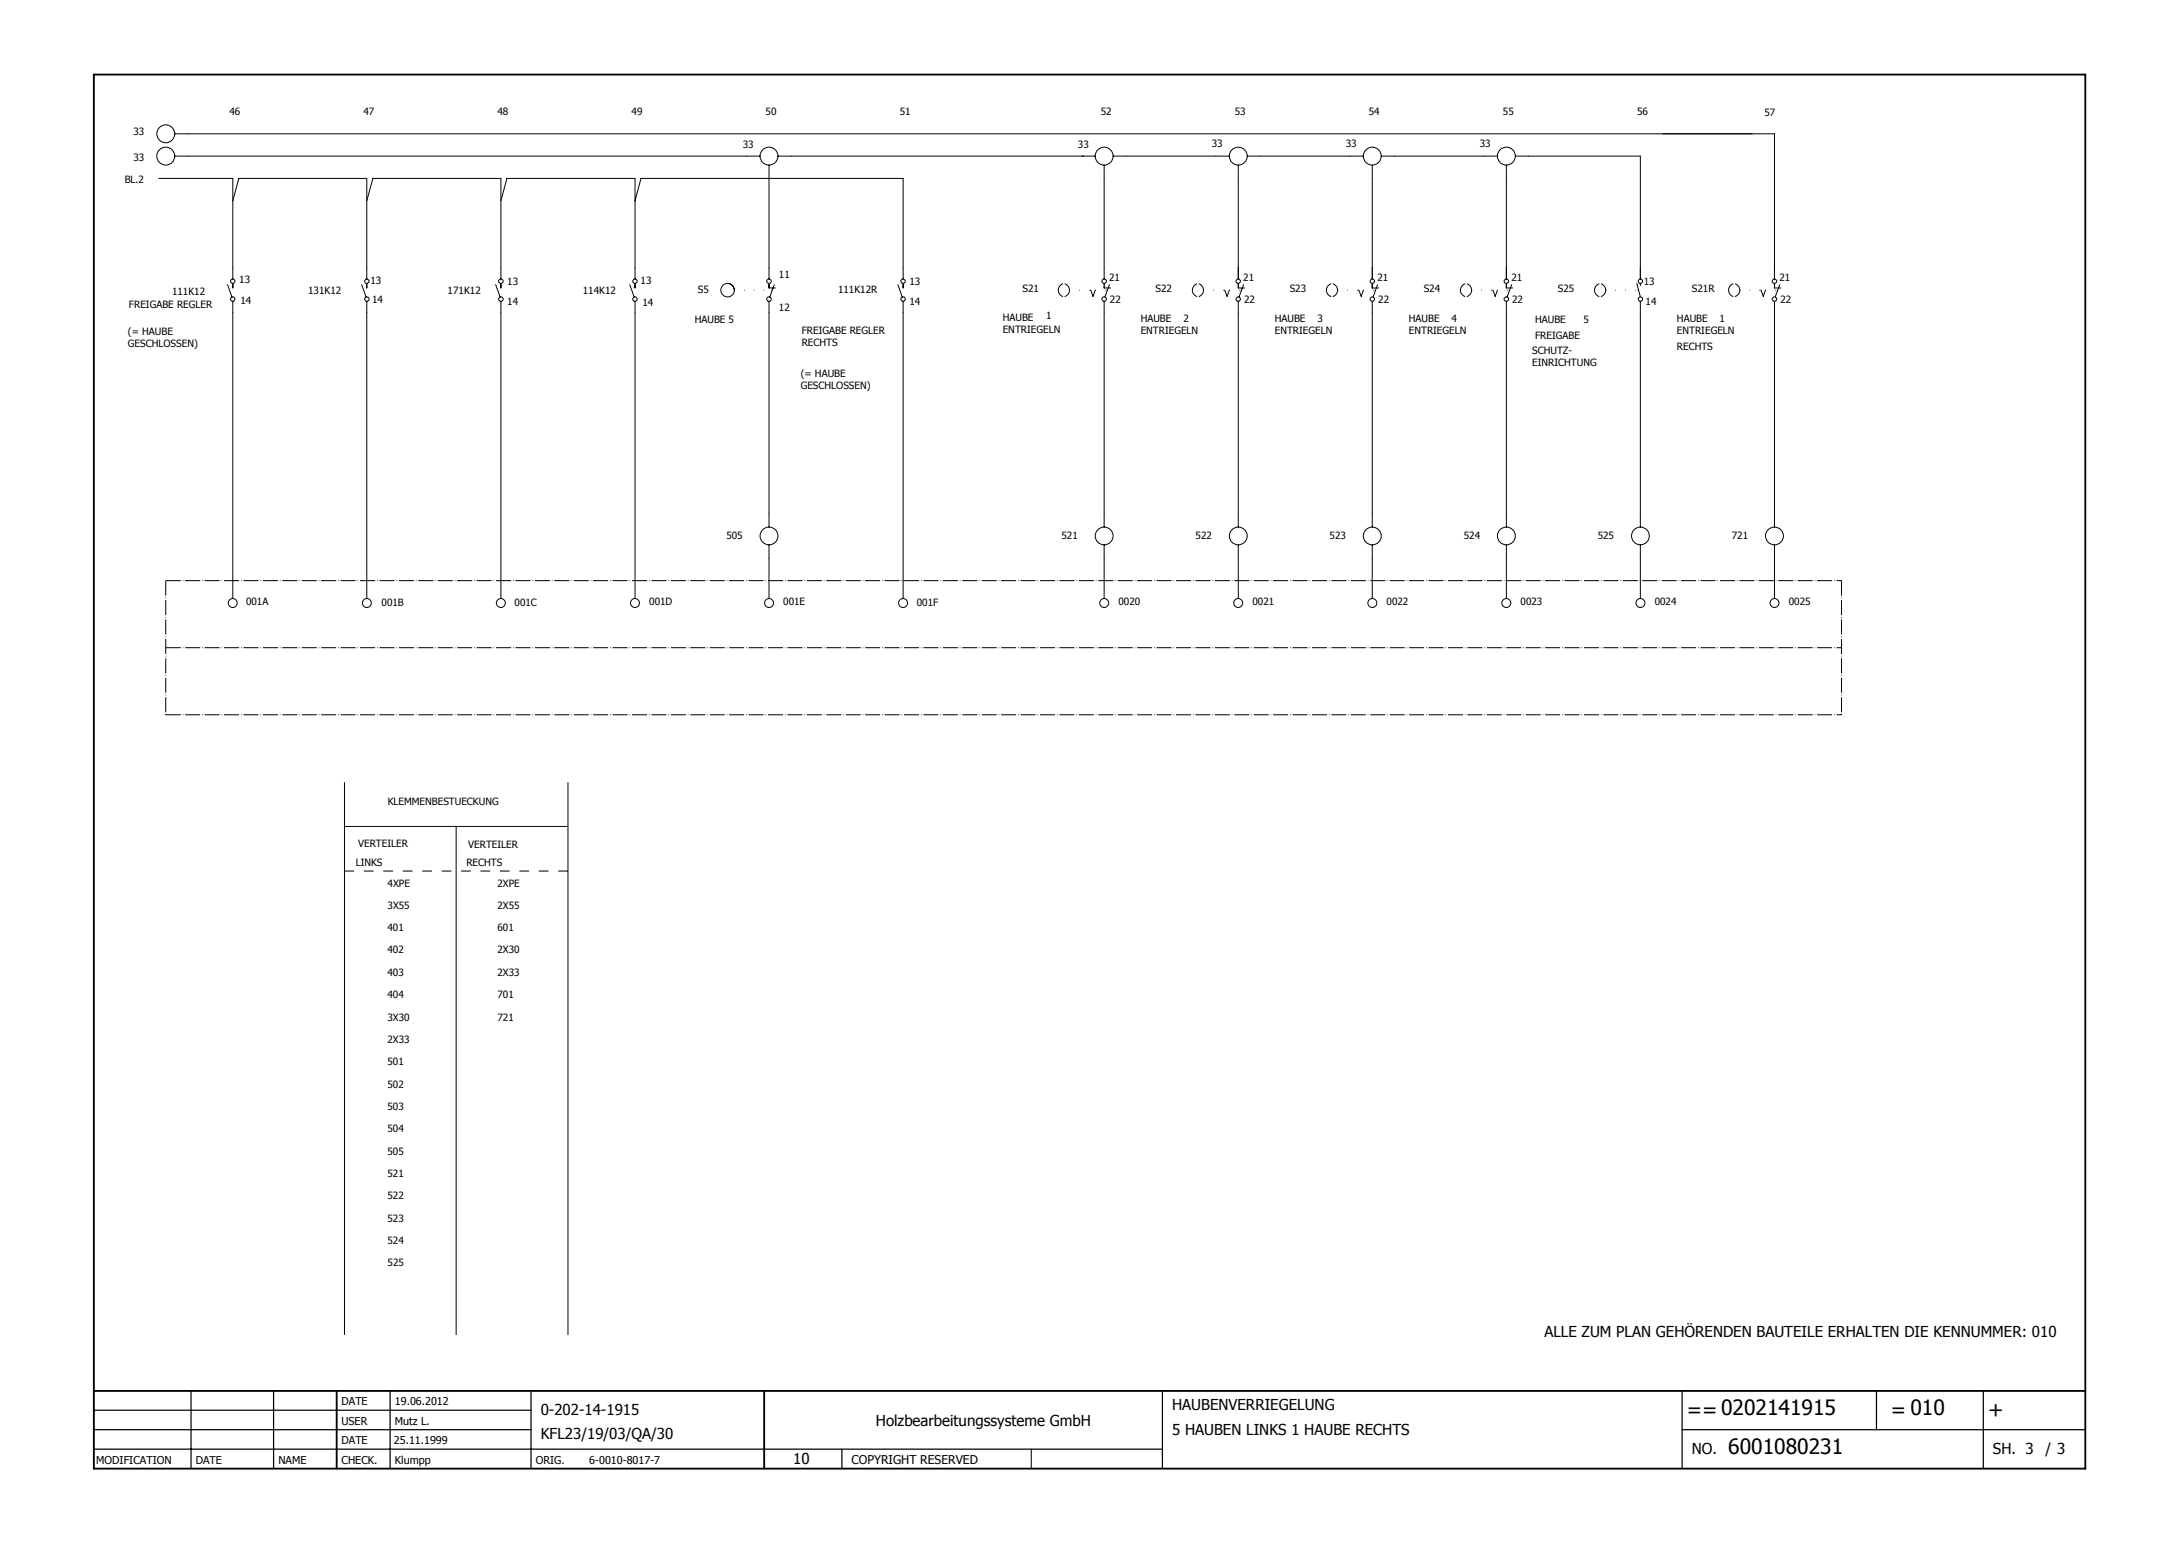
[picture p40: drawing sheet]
<svg xmlns="http://www.w3.org/2000/svg" width="297mm" height="211mm" viewBox="0 0 297 211" stroke-linecap="round" stroke-linejoin="round" font-family="sans-serif">
<defs><g id="words">
<g font-size="2.9">
<text x="230" y="193.2">==0202141915</text>
<text x="257.8" y="193.2">= 010</text>
<text x="271" y="193.2">+</text>
<text x="235.6" y="198.2">6001080231</text>
</g>
<g font-size="2.1">
<text x="210.5" y="182.3">ALLE ZUM PLAN GEHÖRENDEN BAUTEILE ERHALTEN DIE KENNUMMER: 010</text>
<text x="73.7" y="192.9">0-202-14-1915</text>
<text x="73.7" y="196.2">KFL23/19/03/QA/30</text>
<text x="119.4" y="194.4">Holzbearbeitungssysteme GmbH</text>
<text x="159.8" y="192.2">HAUBENVERRIEGELUNG</text>
<text x="159.8" y="195.5">5 HAUBEN LINKS 1 HAUBE RECHTS</text>
<text x="108.1" y="199.5">10</text>
<text x="230.6" y="198.2">NO.</text>
<text x="271.7" y="198.2">SH. 3</text>
<text x="278.8" y="198.2">/ 3</text>
</g>
<text font-size="1.7" x="116.1" y="199.5">COPYRIGHT RESERVED</text>
<g font-size="1.5">
<text x="46.6" y="191.6">DATE</text>
<text x="53.8" y="191.6">19.06.2012</text>
<text x="46.6" y="194.2">USER</text>
<text x="46.6" y="196.9">DATE</text>
<text x="53.7" y="196.9">25.11.1999</text>
<text x="53.8" y="194.2">Mutz L.</text>
<text x="13.1" y="199.5">MODIFICATION</text>
<text x="26.7" y="199.5">DATE</text>
<text x="38" y="199.5">NAME</text>
<text x="46.6" y="199.5">CHECK.</text>
<text x="53.8" y="199.5">Klumpp</text>
<text x="73" y="199.5">ORIG.</text>
<text x="80.3" y="199.5">6-0010-8017-7</text>
</g>
<g font-size="1.4">
<text x="31.3" y="15.7">46</text>
<text x="49.5" y="15.7">47</text>
<text x="67.8" y="15.7">48</text>
<text x="86.1" y="15.7">49</text>
<text x="104.4" y="15.7">50</text>
<text x="122.6" y="15.7">51</text>
<text x="150.1" y="15.7">52</text>
<text x="168.3" y="15.7">53</text>
<text x="186.6" y="15.7">54</text>
<text x="204.9" y="15.7">55</text>
<text x="223.2" y="15.7">56</text>
<text x="240.5" y="15.9">57</text>
<text x="18.2" y="18.4">33</text>
<text x="18.2" y="22">33</text>
<text x="101.2" y="20.1">33</text>
<text x="146.9" y="20.1">33</text>
<text x="165.2" y="20">33</text>
<text x="183.5" y="20">33</text>
<text x="201.7" y="20">33</text>
<text x="17" y="24.9">BL.2</text>
<text x="23.4" y="40.2">111K12</text>
<text x="32.6" y="38.5">13</text>
<text x="32.8" y="41.4">14</text>
<text x="42" y="40.1">131K12</text>
<text x="50.5" y="38.7">13</text>
<text x="50.7" y="41.3">14</text>
<text x="61" y="40.1">171K12</text>
<text x="69.2" y="38.8">13</text>
<text x="69.2" y="41.6">14</text>
<text x="79.4" y="40.1">114K12</text>
<text x="87.3" y="38.7">13</text>
<text x="87.6" y="41.7">14</text>
<text x="95.1" y="40">S5</text>
<text x="106.2" y="37.9">11</text>
<text x="114.2" y="40">111K12R</text>
<text x="124" y="38.8">13</text>
<text x="124" y="41.6">14</text>
<text x="139.4" y="39.8">S21</text>
<text x="151.2" y="38.4">21</text>
<text x="151.3" y="41.3">22</text>
<text x="157.5" y="39.8">S22</text>
<text x="169.5" y="38.4">21</text>
<text x="169.6" y="41.3">22</text>
<text x="175.8" y="39.8">S23</text>
<text x="187.8" y="38.4">21</text>
<text x="187.9" y="41.3">22</text>
<text x="194.1" y="39.8">S24</text>
<text x="206" y="38.4">21</text>
<text x="206.1" y="41.3">22</text>
<text x="212.4" y="39.8">S25</text>
<text x="224.1" y="38.8">13</text>
<text x="224.3" y="41.6">14</text>
<text x="230.6" y="39.8">S21R</text>
<text x="242.6" y="38.4">21</text>
<text x="242.7" y="41.3">22</text>
<text x="17.4" y="45.6">(= HAUBE</text>
<text x="17.4" y="47.3">GESCHLOSSEN)</text>
<text x="17.6" y="42">FREIGABE REGLER</text>
<text x="94.7" y="44">HAUBE 5</text>
<text x="106.2" y="42.4">12</text>
<text x="109.3" y="45.5">FREIGABE REGLER</text>
<text x="109.3" y="47.1">RECHTS</text>
<text x="136.7" y="43.8">HAUBE</text>
<text x="136.7" y="45.4">ENTRIEGELN</text>
<text x="142.6" y="43.5">1</text>
<text x="155.5" y="43.9">HAUBE</text>
<text x="155.5" y="45.5">ENTRIEGELN</text>
<text x="161.3" y="43.9">2</text>
<text x="173.8" y="43.9">HAUBE</text>
<text x="173.8" y="45.5">ENTRIEGELN</text>
<text x="179.6" y="43.9">3</text>
<text x="192.1" y="43.9">HAUBE</text>
<text x="192.1" y="45.5">ENTRIEGELN</text>
<text x="197.9" y="43.9">4</text>
<text x="209.3" y="44.1">HAUBE</text>
<text x="209.3" y="46.2">FREIGABE</text>
<text x="215.8" y="44.1">5</text>
<text x="228.6" y="47.7">RECHTS</text>
<text x="228.6" y="43.9">HAUBE</text>
<text x="228.6" y="45.5">ENTRIEGELN</text>
<text x="234.4" y="43.9">1</text>
<text x="109.1" y="51.4">(= HAUBE</text>
<text x="109.1" y="53">GESCHLOSSEN)</text>
<text x="208.9" y="48.2">SCHUTZ-</text>
<text x="208.9" y="49.9">EINRICHTUNG</text>
<text x="99" y="73.5">505</text>
<text x="144.7" y="73.5">521</text>
<text x="163" y="73.5">522</text>
<text x="181.3" y="73.5">523</text>
<text x="199.5" y="73.5">524</text>
<text x="217.8" y="73.5">525</text>
<text x="236.1" y="73.5">721</text>
<text x="33.5" y="82.5">001A</text>
<text x="52" y="82.6">001B</text>
<text x="70.1" y="82.6">001C</text>
<text x="88.5" y="82.5">001D</text>
<text x="106.8" y="82.5">001E</text>
<text x="125" y="82.6">001F</text>
<text x="152.5" y="82.5">0020</text>
<text x="170.7" y="82.5">0021</text>
<text x="189" y="82.5">0022</text>
<text x="207.3" y="82.5">0023</text>
<text x="225.6" y="82.5">0024</text>
<text x="243.8" y="82.5">0025</text>
<text x="52.8" y="109.8">KLEMMENBESTUECKUNG</text>
<text x="48.5" y="118.1">LINKS</text>
<text x="48.8" y="115.4">VERTEILER</text>
<text x="63.6" y="118">RECHTS</text>
<text x="63.8" y="115.6">VERTEILER</text>
<text x="52.8" y="120.8">4XPE</text>
<text x="52.8" y="123.9">3X55</text>
<text x="67.8" y="120.8">2XPE</text>
<text x="67.8" y="123.9">2X55</text>
<text x="52.8" y="126.9">401</text>
<text x="52.8" y="130">402</text>
<text x="67.8" y="126.9">601</text>
<text x="67.8" y="130">2X30</text>
<text x="52.8" y="133">403</text>
<text x="52.8" y="136.1">404</text>
<text x="67.8" y="133">2X33</text>
<text x="67.8" y="136.1">701</text>
<text x="52.8" y="139.1">3X30</text>
<text x="52.8" y="142.2">2X33</text>
<text x="67.8" y="139.1">721</text>
<text x="52.8" y="145.2">501</text>
<text x="52.8" y="148.3">502</text>
<text x="52.8" y="151.3">503</text>
<text x="52.8" y="154.4">504</text>
<text x="52.8" y="157.4">505</text>
<text x="52.8" y="160.4">521</text>
<text x="52.8" y="163.5">522</text>
<text x="52.8" y="166.5">523</text>
<text x="52.8" y="169.6">524</text>
<text x="52.8" y="172.6">525</text>
</g>
</g></defs>
<path d="M203 10l-190.4 190.4M12.7 112.2l125.9 88.2" fill="none" stroke="#fff" stroke-width=".14"/>
<path d="M12.8 10.2h271.5v190h-271.5zM12.8 189.6h271.5M45.9 189.6v10.6M104.2 189.6v10.6" fill="none" stroke="#010101" stroke-width=".25"/>
<g fill="none" stroke="#010101" stroke-width=".17">
<path d="M12.8 194.9h59.6M12.8 192.2h59.6M12.8 197.5h145.7M26 189.6v10.6M37.3 189.6v10.6M53.2 189.6v10.6M72.4 189.6v10.6M114.8 197.5v2.7M158.5 189.6v10.6M229.3 194.9h55M229.3 189.6v10.6M255.8 189.6v5.3"/>
<path d="M270.4 189.6v10.6"/>
</g>
<path d="M140.6 197.5v2.7" fill="none" stroke="#010101" stroke-width=".14"/>
<path d="M22.6 79.2h228.4" fill="none" stroke="#010101" stroke-width=".14" stroke-dasharray="2.1 .3 .1 .3" stroke-linecap="butt"/>
<path d="M250.9 79.1l.2 .1h-.2z" fill="#010101"/>
<path d="M22.6 79.2v18.2" fill="none" stroke="#010101" stroke-width=".14" stroke-dasharray="2.1 .3 .1 .3" stroke-linecap="butt"/>
<path d="M22.6 97.3v.2z" fill="#010101"/>
<path d="M187.1 24.3v12.2" fill="none" stroke="#010101" stroke-width=".14"/>
<path d="M22.6 88.3h228.4" fill="none" stroke="#010101" stroke-width=".14" stroke-dasharray="2.1 .3 .1 .3" stroke-linecap="butt"/>
<path d="M250.9 88.3h.2h-.2z" fill="#010101"/>
<path d="M187.1 36.5v1.5" fill="none" stroke="#010101" stroke-width=".14"/>
<path d="M22.6 97.4h228.4" fill="none" stroke="#010101" stroke-width=".14" stroke-dasharray="2.1 .3 .1 .3" stroke-linecap="butt"/>
<path d="M250.9 97.4h.2l-.2 .1z" fill="#010101"/>
<g fill="none" stroke="#010101" stroke-width=".14">
<path d="M25.6 18.2h213.3M21.6 24.3h10.1v12.2M25.6 21.3h76.2M34.8 24.3h15.2M190.1 21.3h12.2M205.3 24.3v13.7M31.7 42.6v36.6M187.1 42.6v27.4M205.3 42.6v27.4M187.1 76.1v3.1M205.3 76.1v3.1M47 106.7v75.2"/>
<path d="M47 112.7h30.4"/>
</g>
<path d="M47 118.7h30.4" fill="none" stroke="#010101" stroke-width=".14" stroke-dasharray="1.3 1.3" stroke-linecap="butt"/>
<path d="M77.3 118.7l.2 .1h-.2z" fill="#010101"/>
<path d="M226.7 18.2h15.2v19.8M50 24.3v12.2M53.1 24.3h15.2M208.4 21.3h15.2v16.7M50 42.6v36.6M223.6 42.6v27.4M241.9 42.6v27.4M223.6 76.1v3.1M241.9 76.1v3.1M62.2 112.7v69.2" fill="none" stroke="#010101" stroke-width=".14"/>
<path d="M251 79.2v18.2" fill="none" stroke="#010101" stroke-width=".14" stroke-dasharray="2.1 .3 .1 .3" stroke-linecap="butt"/>
<path d="M251 97.3h.1l-.1 .2z" fill="#010101"/>
<g fill="none" stroke="#010101" stroke-width=".14">
<path d="M31 38.8l.6 1.7M31.7 36.5v1.5M31.7 38.6v.7M34.8 24.3h-2.2l-.9 3.1M49.3 38.8l.6 1.7M50 36.5v1.5M50 38.6v.7M53.1 24.3h-2.3l-.8 3.1M67.6 38.8l.6 1.7M68.3 24.3v13.7M68.3 38.6v.7M68.3 27.4l.8-3.1h17.5v13.7"/>
<path d="M85.8 38.8l.6 1.7M86.6 38.6v.7M123.1 24.3h-35.7l-.8 3.1M145.8 39.6a.91 .91 0 0 1-.6 .8M147.5 21.3h1.8M148.7 39.6l.3 .8 .3-.8M150.5 22.5v1.8M150.5 36.5v1.5M151.2 38.8l-.6 1.7M151.7 21.3h1.9M165.7 21.3h1.9M168.8 22.5v1.8"/>
<path d="M170 21.3h1.8M184 21.3h1.8M187.1 22.5v1.8M188.3 21.3h1.8M202.3 21.3h1.8M205.3 22.5v1.8M206.6 21.3h1.8M31.7 41.1v1.5M50 41.1v1.5M68.3 41.1v40.5M86.6 41.1v40.5M31.7 79.2v2.4"/>
<path d="M50 79.2v2.4M150.5 70v1.8M150.5 74.3v1.8M150.5 79.2v2.4M168.8 70v1.8M168.8 74.3v1.8M168.8 79.2v2.4M187.1 70v1.8M187.1 74.3v1.8M187.1 79.2v2.4M205.3 70v1.8M205.3 74.3v1.8"/>
<path d="M205.3 79.2v2.4M223.6 70v1.8M223.6 74.3v1.8M223.6 79.2v2.4M77.4 106.7v75.2"/>
<circle cx="31.7" cy="38.3" r=".3"/>
<circle cx="50" cy="38.3" r=".3"/>
<circle cx="68.3" cy="38.3" r=".31"/>
<circle cx="86.6" cy="38.3" r=".3"/>
<circle cx="150.5" cy="21.3" r="1.22"/>
<circle cx="150.5" cy="38.3" r=".31"/>
<circle cx="168.8" cy="21.3" r="1.22"/>
<circle cx="187.1" cy="21.3" r="1.22"/>
<circle cx="205.3" cy="21.3" r="1.22"/>
<circle cx="31.7" cy="40.8" r=".3"/>
<circle cx="50" cy="40.8" r=".3"/>
<circle cx="68.3" cy="40.8" r=".31"/>
<circle cx="86.6" cy="40.8" r=".3"/>
<circle cx="150.5" cy="73.1" r="1.22"/>
<circle cx="168.8" cy="73.1" r="1.22"/>
<circle cx="187.1" cy="73.1" r="1.21"/>
<circle cx="205.4" cy="73.1" r="1.22"/>
<circle cx="223.6" cy="73.1" r="1.21"/>
<circle cx="31.7" cy="82.2" r=".61"/>
<circle cx="50" cy="82.2" r=".61"/>
<circle cx="68.3" cy="82.2" r=".61"/>
<circle cx="86.6" cy="82.2" r=".61"/>
<circle cx="150.5" cy="82.2" r=".61"/>
<circle cx="168.8" cy="82.2" r=".61"/>
<circle cx="187.1" cy="82.2" r=".61"/>
<circle cx="205.3" cy="82.2" r=".61"/>
<circle cx="223.6" cy="82.2" r=".61"/>
</g>
<path d="M145.8 39.6h2.9" fill="none" stroke="#010101" stroke-width=".14" stroke-dasharray=".1 1.2 .1 1.2" stroke-linecap="butt"/>
<path d="M148.6 39.5l.1 .1h-.1z" fill="#010101"/>
<g fill="none" stroke="#010101" stroke-width=".14">
<path d="M145.2 38.7a.94 .94 0 0 1 .6 .9M150.5 38.8v.5h.9M150.5 41.1v1.5"/>
<circle cx="150.5" cy="40.8" r=".31"/>
</g>
<path d="M149.3 39.6h1.7" fill="none" stroke="#010101" stroke-width=".14" stroke-dasharray=".1 1.2 .1 1.2" stroke-linecap="butt"/>
<path d="M150.8 39.5l.2 .1h-.2z" fill="#010101"/>
<g fill="none" stroke="#010101" stroke-width=".14">
<path d="M144.9 38.7a.92 .92 0 0 0-.6 .9 .92 .92 0 0 0 .6 .8M150.5 38.6v.7M164.1 39.6a.9 .9 0 0 1-.6 .8M168.8 38.6v.7"/>
<circle cx="168.8" cy="38.3" r=".3"/>
</g>
<path d="M167.6 39.6h1.6" fill="none" stroke="#010101" stroke-width=".14" stroke-dasharray=".1 1.2 .1 1.2" stroke-linecap="butt"/>
<path d="M169.1 39.5l.2 .1h-.2z" fill="#010101"/>
<g fill="none" stroke="#010101" stroke-width=".14">
<path d="M163.1 38.7a.92 .92 0 0 0-.6 .9 .92 .92 0 0 0 .6 .8M163.5 38.7a.92 .92 0 0 1 .6 .9M167 39.6l.3 .8 .3-.8M168.8 36.5v1.5M168.8 38.8v.5h.9M169.5 38.8l-.6 1.7M168.8 41.1v1.5"/>
<circle cx="168.8" cy="40.8" r=".3"/>
</g>
<path d="M164.1 39.6h2.9" fill="none" stroke="#010101" stroke-width=".14" stroke-dasharray=".1 1.2 .1 1.2" stroke-linecap="butt"/>
<path d="M166.8 39.5l.2 .1h-.2z" fill="#010101"/>
<path d="M104.8 24.3v12.2M182.3 39.6a.91 .91 0 0 1-.6 .8M185.2 39.6l.4 .8 .2-.8M187.1 36.5v1.5M187.8 38.8l-.6 1.7M187.1 41.1v1.5" fill="none" stroke="#010101" stroke-width=".14"/>
<path d="M182.3 39.6h2.9" fill="none" stroke="#010101" stroke-width=".14" stroke-dasharray=".1 1.2 .1 1.2" stroke-linecap="butt"/>
<path d="M185.1 39.5l.2 .1h-.2z" fill="#010101"/>
<g fill="none" stroke="#010101" stroke-width=".14">
<path d="M181.7 38.7a.94 .94 0 0 1 .6 .9M187.1 38.6v.7h.8"/>
<circle cx="187.1" cy="40.8" r=".3"/>
</g>
<path d="M185.8 39.6h1.7" fill="none" stroke="#010101" stroke-width=".14" stroke-dasharray=".1 1.2 .1 1.2" stroke-linecap="butt"/>
<path d="M187.4 39.5l.1 .1h-.1z" fill="#010101"/>
<g fill="none" stroke="#010101" stroke-width=".14">
<path d="M181.4 38.7a.91 .91 0 0 0-.6 .9 .91 .91 0 0 0 .6 .8M205.3 38.6v.7"/>
<circle cx="187.1" cy="38.3" r=".3"/>
</g>
<path d="M204.1 39.6h1.7" fill="none" stroke="#010101" stroke-width=".14" stroke-dasharray=".1 1.2 .1 1.2" stroke-linecap="butt"/>
<path d="M205.7 39.5l.1 .1h-.1z" fill="#010101"/>
<g fill="none" stroke="#010101" stroke-width=".14">
<path d="M199.7 38.7a.92 .92 0 0 0-.6 .9 .92 .92 0 0 0 .6 .8M200.6 39.6a.9 .9 0 0 1-.6 .8M203.5 39.6l.3 .8 .3-.8M205.3 36.5v1.5M206.1 38.8l-.7 1.7M205.3 41.1v1.5"/>
<circle cx="205.4" cy="38.3" r=".31"/>
<circle cx="205.4" cy="40.8" r=".31"/>
</g>
<path d="M200.6 39.6h2.9" fill="none" stroke="#010101" stroke-width=".14" stroke-dasharray=".1 1.2 .1 1.2" stroke-linecap="butt"/>
<path d="M203.4 39.5l.2 .1h-.2z" fill="#010101"/>
<g fill="none" stroke="#010101" stroke-width=".14">
<path d="M23.8 18.2h1.8M23.8 21.3h1.8M107.9 21.3h39.8M122.4 38.8l.6 1.7M123.1 36.5v1.5M123.1 38.6v.7M200 38.7a.92 .92 0 0 1 .6 .9M205.3 39.3h.9M236.5 38.7a.94 .94 0 0 1 .7 .9M240.1 39.6l.3 .8 .3-.8M241.9 38.8v.5h.9M104.8 42.6v27.4"/>
<path d="M123.1 41.1v1.5M104.8 76.1v3.1M123.1 79.2v2.4M241.9 70v1.8M241.9 74.3v1.8M241.9 79.2v2.4"/>
<circle cx="22.6" cy="18.2" r="1.22"/>
<circle cx="22.6" cy="21.3" r="1.22"/>
<circle cx="123.1" cy="38.3" r=".3"/>
<circle cx="123.1" cy="40.8" r=".3"/>
<circle cx="241.9" cy="73.1" r="1.22"/>
<circle cx="123.1" cy="82.2" r=".61"/>
<circle cx="241.9" cy="82.2" r=".61"/>
</g>
<path d="M237.2 39.6h2.9" fill="none" stroke="#010101" stroke-width=".14" stroke-dasharray=".1 1.2 .1 1.2" stroke-linecap="butt"/>
<path d="M239.9 39.5l.2 .1h-.2z" fill="#010101"/>
<g fill="none" stroke="#010101" stroke-width=".14">
<path d="M237.2 39.6a.91 .91 0 0 1-.7 .8M241.9 36.5v1.5M241.9 38.6v.7M242.6 38.8l-.6 1.7M241.9 41.1v1.5"/>
<circle cx="241.9" cy="38.3" r=".31"/>
</g>
<path d="M240.7 39.6h1.6" fill="none" stroke="#010101" stroke-width=".14" stroke-dasharray=".1 1.2 .1 1.2" stroke-linecap="butt"/>
<path d="M242.2 39.5l.2 .1h-.2z" fill="#010101"/>
<g fill="none" stroke="#010101" stroke-width=".14">
<path d="M104.8 38.6v.7M236.2 38.7a.92 .92 0 0 0-.6 .9 .92 .92 0 0 0 .6 .8M104.8 79.2v2.4"/>
<circle cx="241.9" cy="40.8" r=".31"/>
<circle cx="104.8" cy="82.2" r=".61"/>
</g>
<path d="M100.1 39.6h5.2" fill="none" stroke="#010101" stroke-width=".14" stroke-dasharray=".1 1.2 .1 1.2" stroke-linecap="butt"/>
<path d="M105.2 39.5l.1 .1h-.1z" fill="#010101"/>
<g fill="none" stroke="#010101" stroke-width=".14">
<path d="M99.5 38.7a.94 .94 0 0 1 .6 .9M101.8 21.3h1.8M104.8 22.5v1.8M104.8 36.5v1.5M104.8 39.3h.9M105.5 38.8l-.6 1.7M106 21.3h1.9M123.1 24.3v12.2M218 38.7a.91 .91 0 0 0-.6 .9 .91 .91 0 0 0 .6 .8M218.9 39.6a.92 .92 0 0 1-.6 .8M223.1 38.6l.5 1.9M104.8 41.1v1.5"/>
<path d="M123.1 42.6v36.6M104.8 70v1.8M104.8 74.3v1.8"/>
<circle cx="99.2" cy="39.6" r=".92"/>
<circle cx="104.8" cy="21.3" r="1.22"/>
<circle cx="104.8" cy="38.3" r=".31"/>
<circle cx="104.8" cy="40.8" r=".31"/>
<circle cx="104.8" cy="73.1" r="1.22"/>
</g>
<path d="M218.9 39.6h4.5" fill="none" stroke="#010101" stroke-width=".14" stroke-dasharray=".1 1.2 .1 1.2" stroke-linecap="butt"/>
<path d="M223.2 39.5l.2 .1h-.2z" fill="#010101"/>
<g fill="none" stroke="#010101" stroke-width=".14">
<path d="M150.5 24.3v12.2M153.6 21.3h12.1M168.8 24.3v13.7M171.8 21.3h12.2M218.3 38.7a.95 .95 0 0 1 .6 .9M223.6 36.5v1.5M223.6 38.6v.3M150.5 42.6v27.4M168.8 42.6v27.4M223.6 41.1v1.5M150.5 76.1v3.1M168.8 76.1v3.1"/>
<circle cx="223.6" cy="38.3" r=".3"/>
<circle cx="223.6" cy="40.8" r=".3"/>
</g>
<use href="#words"/>
</svg>
